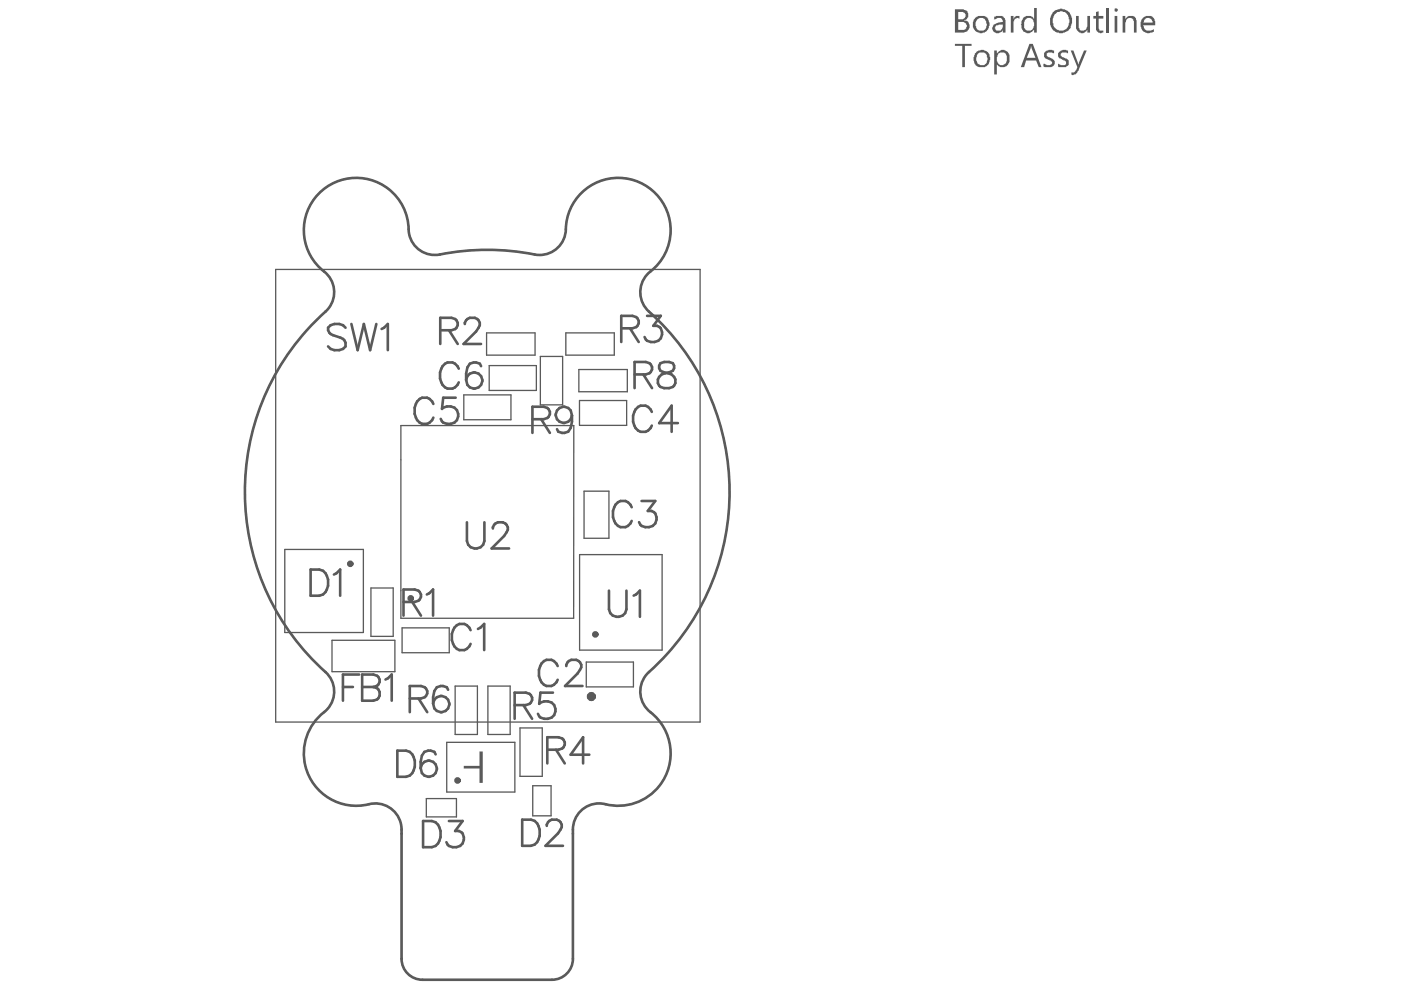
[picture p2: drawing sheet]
<svg xmlns="http://www.w3.org/2000/svg" width="297mm" height="210mm" viewBox="0 0 297 210" stroke-linecap="round" stroke-linejoin="round" font-family="sans-serif">
<path d="M85.1 175.9v27.4M121.5 175.9v27.4M89.6 207.7h27.4" fill="none" stroke="#5a5a5a" stroke-width=".56"/>
<g fill="#5a5a5a">
<path d="M214.3 3.4h.6v.7l.1-.2a.59 .59 0 0 1 .9-.5h.2v.5a.79 .79 0 0 0-1.1 .6h-.1v2.4h-.6z"/>
<path d="M228.1 3.4h.6v2.5h.1a.75 .75 0 0 0 1.3 .4l.4-.7v-2.2h.6v3.5h-.6v-.6l-.1 .2a1.15 1.15 0 0 1-2 0l-.3-.4z"/>
<path d="M232.4 2.5l.5-.1v1h1v.5h-1v2.2a.65 .65 0 0 0 1 .4v.4h-.1a.67 .67 0 0 1-1-.1l-.4-.5v-2.4h-.6v-.5h.6z"/>
<path d="M234.6 1.7h.6v5.2h-.6z"/>
<path d="M238 3.4h.6v.5h.1a1.35 1.35 0 0 1 2-.2l.3 .7v2.5h-.6v-2.1a.85 .85 0 0 0-.5-.9 .85 .85 0 0 0-1 .3l-.3 .6v2.1h-.6z"/>
<path d="M203.2 2.5v1.6h.5a.83 .83 0 0 0 .9-.5 .83 .83 0 0 0-.2-.9l-.2-.2zM203.2 4.7v1.6h.8a.81 .81 0 0 0 .9-.5 .81 .81 0 0 0-.5-1l-.1-.1zM202.5 2h1.7a1.27 1.27 0 0 1 1.1 1.7h-.2l-.1 .4-.6 .1 .2 .2a.73 .73 0 0 1 .8 .7l.2 .1a1.46 1.46 0 0 1-1.6 1.7h-1.5z"/>
<path d="M207 4.4v.1a1.36 1.36 0 0 0 .3 1.7v.1a1.21 1.21 0 0 0 1.4 0 1.21 1.21 0 0 0 .4-1.4 1.04 1.04 0 0 0-.7-1.1 1.04 1.04 0 0 0-1.3 .6zM206.7 3.8a2.33 2.33 0 0 1 2.7 0l.4 1v.7h-.1a1.22 1.22 0 0 1-1.3 1.4 1.68 1.68 0 0 1-1.8-.5 1.68 1.68 0 0 1-.2-1.9z"/>
<path d="M211.1 5.5v.3h-.2a.76 .76 0 0 0 .6 .7 .76 .76 0 0 0 .8-.3h.2l.1-.4v-.6h-.8zM210.8 3.5l1.1-.1a.76 .76 0 0 1 1 .4h.1l.2 .4v2.7h-.6v-.6a1.18 1.18 0 0 1-1.3 .7 1.18 1.18 0 0 1-.9-1.2h.1l.1-.6 1-.4 1-.1a.87 .87 0 0 0-.5-.9 .87 .87 0 0 0-1 .3h-.3v.1z"/>
<path d="M217 3.7l.6-.3h.4a.89 .89 0 0 1 1.1 .5h.2v-2.2h.5v5.2h-.5v-.6h-.2a1.28 1.28 0 0 1-1.3 .7 1.28 1.28 0 0 1-1.1-.9h-.1v-.7l-.2-.2 .2-.1v-.6zM217.3 4.2l-.2 1.2a1.04 1.04 0 0 0 .8 1.1 1.04 1.04 0 0 0 1.2-.6l.2-.4v-.7l-.2-.1a.53 .53 0 0 0-.6-.8v-.1a.85 .85 0 0 0-1.1 .4z"/>
<path d="M223.6 3v.1a2.47 2.47 0 0 0-.1 2.5 1.65 1.65 0 0 0 1.8 .9 1.65 1.65 0 0 0 1.3-1.6l.1-.2a2.54 2.54 0 0 0-1-2.2l-.9-.1-.6 .1zM223.2 2.5a2.91 2.91 0 0 1 2.5-.5 2.32 2.32 0 0 1 1.6 2.4v.5l-.1 .2a2.18 2.18 0 0 1-2.3 1.9h-.1a2.52 2.52 0 0 1-2-1.4 3.7 3.7 0 0 1 .4-3.1z"/>
<path d="M236.3 1.8a.43 .43 0 0 1 .5 0 .43 .43 0 0 1 .2 .5l-.1 .1a.41 .41 0 0 1-.5-.1 .41 .41 0 0 1-.1-.5zM236.3 3.4h.6v3.5h-.6z"/>
<path d="M242.7 4.1l-.3 .7h2a1.06 1.06 0 0 0-1.6-.9zM242.2 3.8l.3-.1a1.54 1.54 0 0 1 2.3 .4l.1 1.3h-2.5v.1a1.21 1.21 0 0 0 1.8 .8l.4-.1v.6h-.1a1.77 1.77 0 0 1-2.7-1.4v-.2a1.3 1.3 0 0 1 .4-1.3z"/>
</g>
<path d="M85.1 175.9a5.6 5.6 0 0 0-6.9-5.4 11.1 11.1 0 0 1-12.8-6.2 11.1 11.1 0 0 1 3.8-13.7 5.5 5.5 0 0 0-.2-8.1 51.4 51.4 0 0 1 .7-77.2 5.5 5.5 0 0 0-1-7.7 11.1 11.1 0 0 1 2.2-18.9 11.1 11.1 0 0 1 15.8 10.6 5.6 5.6 0 0 0 6.6 4.7 54.2 54.2 0 0 1 21 .1 5.6 5.6 0 0 0 5.7-5.5 11.1 11.1 0 0 1 16.4-9.5 11.1 11.1 0 0 1 1 18.9 5.5 5.5 0 0 0 .2 8.1 51.4 51.4 0 0 1-.7 77.1 5.5 5.5 0 0 0 1 7.8 11.1 11.1 0 0 1 3 13.9 11.1 11.1 0 0 1-13.2 5.5 5.6 5.6 0 0 0-6.2 5.5M85.1 203.3a4.4 4.4 0 0 0 4.5 4.4M121.5 203.3a4.4 4.4 0 0 1-4.5 4.4" fill="none" stroke="#5a5a5a" stroke-width=".56"/>
<path d="M98.3 162.4h3.4v-3.1h.7v6.7h-.7v-3.1h-3.4z" fill="#5a5a5a"/>
<g fill="none" stroke="#5a5a5a" stroke-width=".28">
<path d="M58.5 57.1h89.9v96h-89.9zM103.2 70.6h10.2v4.7h-10.2zM103.7 77.5h10v5.3h-10zM114.6 75.6h4.7v10.2h-4.7zM120 70.6h10.2v4.7h-10.2zM122.7 78.3h10.3v4.8h-10.3zM85 90.2h36.7l-.1 40.9h-36.6zM98.3 83.7h10v5.3h-10zM122.9 84.9h10v5.3h-10zM60.4 116.5h16.6v17.6h-16.6zM122.9 117.6h17.5v20.2h-17.5zM123.8 104.1h5.3v10h-5.3z"/>
<path d="M70.4 135.8h13.3v6.6h-13.3zM78.6 124.7h4.8v10.2h-4.8zM85.3 133.1h9.9v5.3h-9.9zM94.7 157.4h14.5v10.5h-14.5zM96.5 145.5h4.7v10.2h-4.7zM103.4 145.5h4.8v10.2h-4.8zM110.2 154.3h4.8v10.3h-4.8zM124.3 140.4h10v5.2h-10zM85.1 175.9v27.4M90.4 169.3h6.4v3.9h-6.4zM113 166.6h3.8v6.4h-3.8zM121.5 175.9v27.4"/>
<path d="M89.6 207.7h27.4"/>
</g>
<g fill="none" stroke="#5a5a5a" stroke-width=".56">
<path d="M73.3 69.5a2.44 2.44 0 0 0-3.7 0 1.41 1.41 0 0 0 1 1.6l1.6 .5a1.51 1.51 0 0 1 1.1 1.8 2.44 2.44 0 0 1-3.7 0M74.5 68.7l1.3 5.5 1.3-5.5 1.4 5.5 1.3-5.5M80.9 69.8l.5-.3 .8-.8v5.5M93.3 70h2.4l.8-.2a1.28 1.28 0 0 0 0-2.2l-.8-.2h-2.4v5.5M95.2 70l1.8 2.9M97.3 78.2a1.93 1.93 0 0 0-1.9-1.4 1.93 1.93 0 0 0-1.8 1.4 3.1 3.1 0 0 0 1.3 4.2 1.97 1.97 0 0 0 2.4-1.3M98.6 68.7a1.38 1.38 0 0 1 1-1.3h1.1a1.36 1.36 0 0 1 .8 2.1l-.6 .8-2.6 2.6h3.7M102 77.6l-.3-.5a1.8 1.8 0 0 0-2.6 .8l-.3 1.3v1.3M131.7 69.6h2.4l.8-.3a1.28 1.28 0 0 0 0-2.1l-.8-.2h-2.4v5.5M133.6 69.6l1.8 2.9M134.5 79.4h2.4l.8-.3a1.28 1.28 0 0 0 0-2.1l-.8-.3h-2.4v5.6M136.4 79.4l1.8 2.9"/>
<path d="M137.2 67h2.9l-1.6 2.1a1.62 1.62 0 0 1 1.8 .7 1.62 1.62 0 0 1-.2 1.9 2.01 2.01 0 0 1-3.4-.2M140 77a1.12 1.12 0 0 0 .5 1.9l1.1 .2a1.59 1.59 0 0 1 1.6 1.5 1.59 1.59 0 0 1-1.3 1.7h-1.1a1.53 1.53 0 0 1-1.4-1.3 1.53 1.53 0 0 1 .9-1.6l1.8-.5a1.12 1.12 0 0 0 .6-1.9l-.8-.3h-1.1zM91.9 85.6a1.93 1.93 0 0 0-1.9-1.4 1.93 1.93 0 0 0-1.8 1.4 3.1 3.1 0 0 0 1.3 4.3 1.97 1.97 0 0 0 2.4-1.4M96.6 84.3h-2.6l-.3 2.4a1.97 1.97 0 0 1 2.9 0 1.97 1.97 0 0 1-.2 2.9 2.03 2.03 0 0 1-3-.8M112.9 88.9h2.4l.8-.3a1.28 1.28 0 0 0 0-2.1l-.8-.3h-2.4v5.6M114.7 88.9l1.9 2.9M121.3 88.1v1.3l-.3 1.3a1.8 1.8 0 0 1-2.6 .8l-.3-.5M138.2 87.3a1.93 1.93 0 0 0-1.9-1.4 1.93 1.93 0 0 0-1.8 1.4 3.1 3.1 0 0 0 1.3 4.3 1.97 1.97 0 0 0 2.4-1.4M143.7 89.7h-3.9l2.6-3.7v5.6M99 110.7v4a1.87 1.87 0 0 0 1.9 1.6 1.87 1.87 0 0 0 1.8-1.6v-4M104.5 112.1a1.38 1.38 0 0 1 1.1-1.4h1a1.36 1.36 0 0 1 .8 2.2l-.5 .7-2.7 2.7h3.7M133.9 107.5a1.93 1.93 0 0 0-1.8-1.4 1.93 1.93 0 0 0-1.9 1.4 3.1 3.1 0 0 0 1.4 4.3 1.97 1.97 0 0 0 2.3-1.4"/>
<path d="M136 106.2h2.9l-1.6 2.1a1.62 1.62 0 0 1 1.8 .8 1.62 1.62 0 0 1-.2 1.9 2.01 2.01 0 0 1-3.4-.3M65.9 120.8h1.8a2.32 2.32 0 0 1 1.9 2.1 3.4 3.4 0 0 1-1.1 3.1l-.8 .3h-1.8zM70.8 121.8l.5-.2 .8-.8v5.5M85.6 127.6h2.3l.8-.2a1.28 1.28 0 0 0 0-2.1l-.8-.3h-2.3v5.5M87.4 127.6l1.9 2.9M90.5 126l.5-.2 .8-.8v5.5M99.8 133.6a1.93 1.93 0 0 0-1.9-1.4 1.93 1.93 0 0 0-1.8 1.4 3.1 3.1 0 0 0 1.3 4.2 1.97 1.97 0 0 0 2.4-1.3M101.3 133.3l.6-.2 .8-.8v5.5M129.1 125.2v4a1.87 1.87 0 0 0 1.9 1.6 1.87 1.87 0 0 0 1.8-1.6v-4M134.4 126.3l.5-.3 .8-.8v5.6M72.7 145.7h2.1M76.1 143h-3.4v5.6"/>
<path d="M76.8 143h2.4l.8 .3a1.28 1.28 0 0 1 0 2.1l-.8 .3a1.45 1.45 0 0 1 1.3 1.4 1.45 1.45 0 0 1-1.3 1.5h-2.4zM76.8 145.7h2.4M81.7 144.1l.6-.3 .8-.8v5.6M84.2 159.2h1.9a2.32 2.32 0 0 1 1.8 2.1 3.4 3.4 0 0 1-1 3.1l-.8 .3h-1.9zM86.9 148.1h2.4l.8-.3a1.28 1.28 0 0 0 0-2.1l-.8-.2h-2.4v5.5M88.7 148.1l1.9 2.9M92.4 159.9l-.3-.5a1.81 1.81 0 0 0-2.6 .8l-.3 1.3v1.4M95 146.2l-.3-.5a1.8 1.8 0 0 0-2.6 .8l-.3 1.3v1.3M109.1 149.5h2.4l.8-.3a1.28 1.28 0 0 0 0-2.1l-.8-.2h-2.4v5.5M111 149.5l1.8 2.9M116 159h2.4l.8-.3a1.28 1.28 0 0 0 0-2.1l-.8-.3h-2.4v5.6M117.2 146.9h-2.6l-.3 2.3a1.97 1.97 0 0 1 3 0 1.97 1.97 0 0 1-.3 2.9 2.03 2.03 0 0 1-2.9-.8"/>
<path d="M117.9 159l1.8 2.9M118.2 141.2a1.93 1.93 0 0 0-1.8-1.4 1.93 1.93 0 0 0-1.9 1.4 3.1 3.1 0 0 0 1.4 4.2 1.97 1.97 0 0 0 2.3-1.3M120.1 141.2a1.38 1.38 0 0 1 1-1.3h1.1a1.36 1.36 0 0 1 .8 2.1l-.6 .8-2.6 2.6h3.7M89.7 174.1h1.9a2.32 2.32 0 0 1 1.8 2.1 3.4 3.4 0 0 1-1.1 3.2l-.7 .2h-1.9zM95.2 174.1h2.9l-1.6 2.1a1.62 1.62 0 0 1 1.7 .7 1.62 1.62 0 0 1-.1 1.9 2.01 2.01 0 0 1-3.5-.2M110.7 173.8h1.9a2.32 2.32 0 0 1 1.8 2.1 3.4 3.4 0 0 1-1 3.2l-.8 .2h-1.9zM115.9 175.1a1.38 1.38 0 0 1 1.1-1.3h1a1.35 1.35 0 0 1 .8 2.1l-.5 .8-2.6 2.6h3.7M125 160h-4l2.6-3.7v5.6"/>
<circle cx="100.5" cy="80.7" r="1.72"/>
<circle cx="119.6" cy="88" r="1.72"/>
<circle cx="93.5" cy="149.3" r="1.72"/>
<circle cx="90.9" cy="163" r="1.72"/>
</g>
<g fill="#5a5a5a">
<path d="M202.5 9.3h3.5v.4h-1.4v4.5h-.6v-4.5h-1.5z"/>
<path d="M221.4 11.1l1-.5 1.1 .1v.6l-.7-.2a.57 .57 0 0 0-.6 .1 .57 .57 0 0 0-.3 .5l.3 .4 .6 .2a1 1 0 0 1 .8 .9 1 1 0 0 1-.8 1h-1.3l-.3-.1v-.6h.3a.98 .98 0 0 0 1.6-.1 .5 .5 0 0 0-.6-.6v-.1l-.4-.2a.77 .77 0 0 1-.7-.9z"/>
<path d="M224.3 11.3l.6-.6 .4-.1 1.1 .1v.6l-.5-.2a.65 .65 0 0 0-.7 .1 .65 .65 0 0 0-.3 .6l.3 .3 .5 .2a1.08 1.08 0 0 1 .7 1.7h-.1a1.77 1.77 0 0 1-1.5 .2l-.5-.1v-.6l.6 .3a1.05 1.05 0 0 0 1.1-.3v-.4l-1.1-.7a.64 .64 0 0 1-.6-1z"/>
<path d="M227 10.7h.6l1.1 3 1.1-3h.6l-1.7 4.2-.7 .9-.4 .1-.4-.1v-.4h.5l.4-.5 .3-.7z"/>
<path d="M207.3 11.4v.2a1.39 1.39 0 0 0-.2 1.6 1.39 1.39 0 0 0 1.6 .6 1.62 1.62 0 0 0 0-2.7h-1zM206.7 11.3h.1a1.65 1.65 0 0 1 2-.6 1.84 1.84 0 0 1 .9 2.7 1.73 1.73 0 0 1-2.2 .8 1.73 1.73 0 0 1-1.1-1.9z"/>
<path d="M210.8 10.7h.6v.6h.1a1.29 1.29 0 0 1 1.3-.7 1.29 1.29 0 0 1 1.1 1h.1v.7a1.58 1.58 0 0 1-.5 1.6 1.58 1.58 0 0 1-1.7 .2l-.4-.4v2.1h-.6zM211.6 11.4l-.2 .7v.7a1.07 1.07 0 0 0 1.2 1 1.07 1.07 0 0 0 .9-1.3 1.13 1.13 0 0 0-1.4-1.4z"/>
<path d="M218.5 9.9l-.8 2.4h1.8l-.8-2.4zM218.3 9.3h.7l1.8 4.9h-.6l-.5-1.4h-2.1l-.5 1.4h-.7z"/>
</g>
<path d="M85.1 175.9a5.6 5.6 0 0 0-6.9-5.4 11.1 11.1 0 0 1-12.8-6.2 11.1 11.1 0 0 1 3.8-13.7 5.5 5.5 0 0 0-.2-8.1 51.4 51.4 0 0 1 .7-77.2 5.5 5.5 0 0 0-1-7.7 11.1 11.1 0 0 1 2.2-18.9 11.1 11.1 0 0 1 15.8 10.6 5.6 5.6 0 0 0 6.6 4.7 54.2 54.2 0 0 1 21 .1 5.6 5.6 0 0 0 5.7-5.5 11.1 11.1 0 0 1 16.4-9.5 11.1 11.1 0 0 1 1 18.9 5.5 5.5 0 0 0 .2 8.1 51.4 51.4 0 0 1-.7 77.1 5.5 5.5 0 0 0 1 7.8 11.1 11.1 0 0 1 3 13.9 11.1 11.1 0 0 1-13.2 5.5 5.6 5.6 0 0 0-6.2 5.5M85.1 203.3a4.4 4.4 0 0 0 4.5 4.4M121.5 203.3a4.4 4.4 0 0 1-4.5 4.4" fill="none" stroke="#5a5a5a" stroke-width=".28"/>
<g fill="none" stroke="#5a5a5a" stroke-width=".83">
<circle cx="74.3" cy="119.5" r=".28"/>
<circle cx="87.1" cy="126.9" r=".28"/>
<circle cx="126.2" cy="134.5" r=".28"/>
<circle cx="97" cy="165.5" r=".28"/>
</g>
<circle cx="125.4" cy="147.7" r=".42" fill="none" stroke="#5a5a5a" stroke-width="1.1"/>
</svg>
